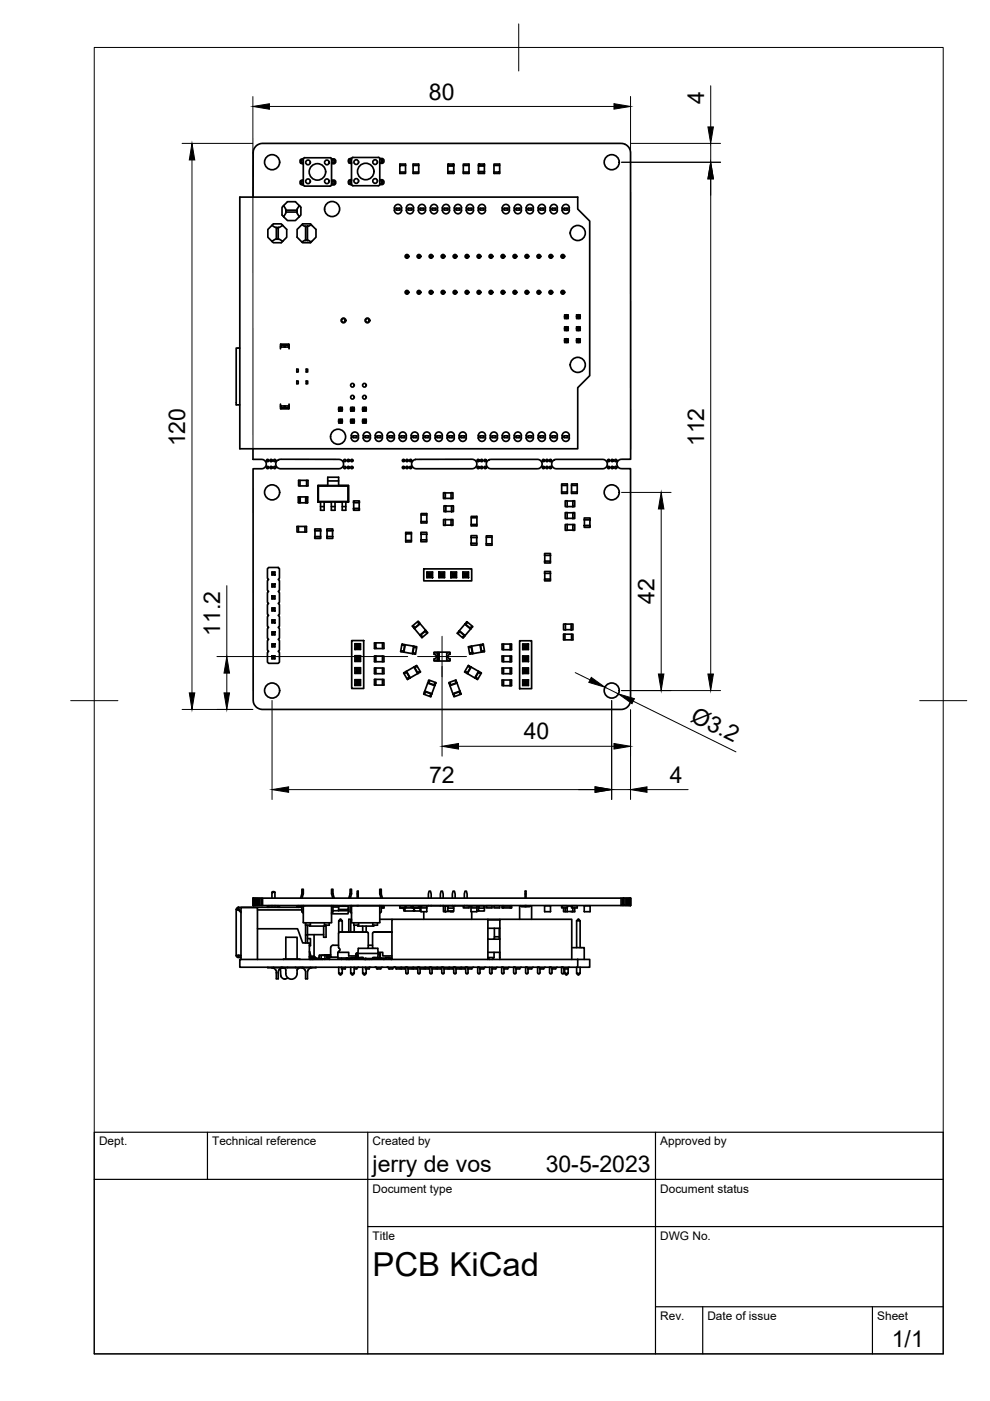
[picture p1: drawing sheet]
<svg xmlns="http://www.w3.org/2000/svg" width="210mm" height="297mm" viewBox="0 0 210 297" stroke-linecap="round" stroke-linejoin="round" font-family="sans-serif">
<defs><g id="words">
<text font-size="7" x="79" y="270.6">PCB KiCad</text>
<g font-size="4.9">
<text x="91" y="21.1">80</text>
<text x="149.3" y="22.1" transform="rotate(-90 149.3 22.1)">4</text>
<text x="39.2" y="94.6" transform="rotate(-90 39.2 94.6)">120</text>
<text x="149.3" y="94.6" transform="rotate(-90 149.3 94.6)">112</text>
<text x="138.8" y="128" transform="rotate(-90 138.8 128)">42</text>
<text x="46.7" y="134.8" transform="rotate(-90 46.7 134.8)">11.2</text>
<text x="146.2" y="152.8" transform="rotate(26 146.2 152.8)">Ø3.2</text>
<text x="111.1" y="156.8">40</text>
<text x="91" y="166">72</text>
<text x="142" y="166">4</text>
<text x="79" y="248.5">jerry de vos</text>
<text x="115.7" y="248.5">30-5-2023</text>
<text x="189.1" y="285.7">1/1</text>
</g>
<g font-size="2.5">
<text x="21" y="242.9">Dept.</text>
<text x="45" y="242.9">Technical reference</text>
<text x="79" y="242.9">Created by</text>
<text x="140" y="242.9">Approved by</text>
<text x="79" y="252.8">Document type</text>
<text x="140" y="252.8">Document status</text>
<text x="79" y="262.9">Title</text>
<text x="140" y="262.9">DWG No.</text>
<text x="140" y="279.9">Rev.</text>
<text x="150" y="279.9">Date of issue</text>
<text x="186" y="279.9">Sheet</text>
</g>
</g></defs>
<!-- layer: Visible -->
<g fill="none" stroke="#000" stroke-width=".36">
<path d="M63.7 34.6h.6M63.7 39.1h.6M64 33.9v.7M64 38.4v.7M64.3 34.6h.1M64.3 33.7v5.4l.2 .3h5.5l.3-.3a.55 .55 0 0 0 .8 0 .55 .55 0 0 0 0-.8 .55 .55 0 0 0-.8 0M64.3 33.7l.3-.2 5.4-.1 .3 .3M64.3 33.9h-.6v.6M64.3 38.4h-.6v.6M64.3 38.2a.54 .54 0 0 0-.7 .5 .54 .54 0 0 0 .7 .5M64.3 33.7a.54 .54 0 0 0-.7 .5 .54 .54 0 0 0 .7 .5M70.3 38.4h.3"/>
<path d="M70.3 33.9h.3M70.3 33.7v5.4M70.3 33.8a.54 .54 0 0 1 .8 0 .54 .54 0 0 1 0 .8 .54 .54 0 0 1-.8 0M70.6 33.9v.7M70.6 38.4v.7M70.6 38.4h.3v.7h-.6M70.6 33.9h.3v.7h-.6M73.9 38.3l.1 .7h.2M74 38.3h.5M74 34.5h.2M74.2 34.5h.3M74.2 39h.3"/>
<path d="M74.2 33.8v.7M74.2 38.3v.7M74.5 34.5h.1M74.5 33.8h-.5l-.1 .7M74.5 38.1a.54 .54 0 0 0-.6 .5 .54 .54 0 0 0 .6 .5M74.5 33.6a.54 .54 0 0 0-.6 .5 .54 .54 0 0 0 .6 .5M74.8 33.4h5.4M74.8 33.4l-.3 .3 .1 5.5 .2 .2h5.4M80.2 33.4l.3 .3v5.4l-.3 .3M80.5 33.8h.3M80.5 38.3h.1M80.5 38.3h.6v.7h-.6"/>
<path d="M80.5 38.2a.54 .54 0 0 1 .8 .1 .54 .54 0 0 1 0 .7 .54 .54 0 0 1-.8 0M80.5 33.7a.54 .54 0 0 1 .8 0 .54 .54 0 0 1 0 .8 .54 .54 0 0 1-.8 0M80.8 33.8h.3v.7h-.6M80.8 33.8v.7M80.8 38.3v.7M84.8 35.1v-.3h1.2v.3M84.8 35.1h1.2v1.7h-1.2zM84.8 36.5h1.2M87.6 35.1v-.3h1.2v.3M87.6 35.1h1.2v1.7h-1.2zM87.6 36.5h1.2M95 36.4h1.2"/>
<path d="M95 36.4v.4l1.2-.1M95 34.9v.2M95.1 36.4v.3h-.1M96.1 36.4v.3h.1M96.2 35.1v1.3M96.2 36.4h-1.2M96.2 35.2h-1.2v1.2M96.2 35.1l-1.2 .1M96.2 34.9l-1.2-.1 .1 .3M96.2 34.9h-.1v.2M96.2 34.9v.2M96.2 36.4v.3"/>
<path d="M98.2 36.5v.3h1.2v-.3M98.2 34.8h1.2v1.7h-1.2zM98.2 35.1h1.2M101.5 36.4h1.2M101.5 36.4v.4l1.2-.1M101.5 34.9v.2M101.6 36.4v.3h-.1M102.6 36.4v.3h.1M102.7 35.1v1.3M102.7 36.4h-1.2M102.7 35.2h-1.2v1.2M102.7 35.1l-1.2 .1"/>
<path d="M102.7 34.9l-1.2-.1 .1 .1v.2M102.7 34.9h-.1v.2M102.7 34.9v.2M102.7 36.4v.3M104.7 36.5v.3h1.2v-.3M104.7 34.8h1.2v1.7h-1.2zM104.7 35.1h1.2M50.8 41.8h71.7v2.5l2.5 2.6v32.8l-2.5 2.5v13h-71.7zM53.7 41.8v-9.4a2.01 2.01 0 0 1 2-2h76a2.01 2.01 0 0 1 2 2v65h-1.9a1 1 0 0 0-1 1 1 1 0 0 0 1 1h1.9v49a2.01 2.01 0 0 1-2 2h-76a1.98 1.98 0 0 1-2-2v-49h1.8a.99 .99 0 0 0 1-1 .99 .99 0 0 0-1-1h-1.9v-2.2M57.6 51.1l.1 .1M57.7 47.8l.9 .4M58.6 50.7l-.9 .5 .3 .3h1.6l1.2-1.2v-1.7l-1.2-1.1h-1.6l-1.2 1.1v1.7l.8 .8"/>
<path d="M58.6 48.2h.4v2.5h-.4zM59 50.7l.9 .5M59.9 47.8l-.9 .4M60.1 43.7l-.3 .2v1.7l1.2 1.2h1.6l.8-.8M60.1 43.6h.1M60.1 43.6l.5 1M60.2 43.6h-.1M60.2 43.6l.8-.8h1.6l.8 .8M60.6 44.6h2.4v.4h-2.4zM60.6 45l-.5 .9M63 45v.3l.5 .6M63.5 43.6l-.5 1"/>
<path d="M63.5 43.6h.1M63.5 45.9h.1M63.6 43.7l.2 .2v1.7l-.3 .3M64 47.6l.2-.1h1.6l1.2 1.1v1.7l-1.2 1.2h-1.6l-1.2-1.2v-1.7zM64 47.6l.8 .4M64.8 48h.4v3h-.4zM64.8 51l-.8 .3M65.2 51l.8 .3M66 47.6l-.8 .4M83.9 43.5a.84 .84 0 0 1 .9 .1 .84 .84 0 0 1 .3 .9 .79 .79 0 0 1-1 .7 .79 .79 0 0 1-.5-1.1zM84.8 44.2v.2M84.8 44.2l-.7-.1-.1 .3 .7 .1 .1-.1"/>
<path d="M86.4 43.5a.84 .84 0 0 1 1 .1 .84 .84 0 0 1 .3 .9 .79 .79 0 0 1-1 .7 .79 .79 0 0 1-.5-1.1zM87.3 44.2v.2M87.3 44.2l-.7-.1-.1 .3 .7 .1 .1-.1M89 43.5a.84 .84 0 0 1 .9 .1 .84 .84 0 0 1 .3 .9 .79 .79 0 0 1-1 .7 .79 .79 0 0 1-.5-1.1zM89.9 44.2v.2M89.9 44.2l-.7-.1-.1 .3 .7 .1 .1-.1M91.5 43.5a.84 .84 0 0 1 1 .1 .84 .84 0 0 1 .3 .9 .79 .79 0 0 1-1 .7 .79 .79 0 0 1-.6-1.1zM92.3 44.1l-.7 .1v.3h.7M92.3 44.1v.4M93.8 44v.6M93.8 44a.78 .78 0 0 1 1-.6 .78 .78 0 0 1 .5 1.1 .74 .74 0 0 1-.7 .8 .74 .74 0 0 1-.8-.7M94.8 44.1l-.7 .1 .1 .3h.6"/>
<path d="M94.9 44.1v.4M96.3 44v.6M96.4 44a.78 .78 0 0 1 .9-.6 .78 .78 0 0 1 .5 1.1 .74 .74 0 0 1-.6 .8 .74 .74 0 0 1-.8-.7M97.4 44.1l-.7 .1v.3h.7M97.4 44.1v.4M98.9 44v.6M98.9 44a.78 .78 0 0 1 1-.6 .78 .78 0 0 1 .5 1.1 .74 .74 0 0 1-.7 .8 .74 .74 0 0 1-.8-.7M99.3 44.2l.6-.1 .1 .3-.7 .1zM101.4 44v.6M101.4 44a.78 .78 0 0 1 1-.6 .78 .78 0 0 1 .5 1.1 .74 .74 0 0 1-.6 .8 .74 .74 0 0 1-.9-.7M101.8 44.2l.7-.1 .1 .3-.7 .1zM106.9 44.2l.7-.1 .1 .3-.7 .1z"/>
<path d="M108 44v.6M108 44a.8 .8 0 0 0-1-.6 .8 .8 0 0 0-.5 1.1 .76 .76 0 0 0 .7 .8 .76 .76 0 0 0 .8-.7M109.4 44.2l.7-.1 .1 .3-.7 .1zM110.5 44v.6M110.6 44a.8 .8 0 0 0-1.1-.6 .8 .8 0 0 0-.5 1.1 .76 .76 0 0 0 .7 .8 .76 .76 0 0 0 .9-.7M112 44.2l.6-.1 .1 .3-.7 .1zM113.1 44v.6M113.1 44a.8 .8 0 0 0-1-.6 .8 .8 0 0 0-.5 1.1 .76 .76 0 0 0 .7 .8 .76 .76 0 0 0 .8-.7M114.4 43.5a.84 .84 0 0 1 .9 .1 .84 .84 0 0 1 .3 .9 .79 .79 0 0 1-1 .7 .79 .79 0 0 1-.5-1.1zM114.5 44.2l.7-.1 .1 .3-.7 .1zM116.9 43.5a.84 .84 0 0 1 1 .1 .84 .84 0 0 1 .3 .9 .79 .79 0 0 1-1 .7 .79 .79 0 0 1-.6-1.1zM117 44.2v.2"/>
<path d="M117 44.4l.1 .1M117.1 44.1h.6l.1 .3-.7 .1M117.1 44.1l-.1 .1M119.5 43.5a.84 .84 0 0 1 .9 .1 .84 .84 0 0 1 .3 .9 .79 .79 0 0 1-1 .7 .79 .79 0 0 1-.5-1.1zM119.5 44.2v.2M119.6 44.4l.1 .1M119.7 44.1l.7 .1-.1 .3h-.6M119.7 44.1l-.1 .1M50.8 73.8h-.7v12h.7M59.5 73h1.7M59.5 73.1l1 .1v.4M59.5 73.4v-.1v.7"/>
<path d="M59.5 73.1v-.2v.5M59.5 73.1h.1M59.5 73.4l.1 .2h.7M60.3 73.2v.4h.2M61.2 73.1l-.7 .1M61.2 73.5l-.7 .1M61.2 73.4v.1M61.2 73.1h.1M61.2 73.4v-.1l.1 .7M61.2 73.1v-.2l.1 .5M62.9 78.3h.3v.6h-.3zM64.9 78.3h.3v.6h-.3z"/>
<path d="M119.7 71.8l.3 .4M119.7 69.3l.3 .3M119.7 66.8l.3 .3M119.7 72.1v.3M119.7 69.5v.3M119.7 67v.3M120 72.6h.2M120 71.9h.2M120 70h.2M120 69.3h.2M120 67.5h.2M120 66.8h.2"/>
<path d="M120 72.2l.2 .1zM120 69.6l.2 .2zM120 67.1l.2 .1zM120 72.3l-.3 .3M120 69.8l-.3 .3M120 67.2l-.3 .3M120.2 72.3l.3 .3v-.8h-.8v.8h.8M120.2 69.8l.3 .3v-.8h-.8v.8h.8M120.2 67.2l.3 .3v-.7h-.8v.7h.8M120.5 72.1v.3M120.5 69.5v.3M120.5 67v.3"/>
<path d="M120.5 71.8l-.3 .4M120.5 69.3l-.3 .3M120.5 66.8l-.3 .3M122.3 71.8h.7v.8h-.7zM122.3 69.3h.7v.8h-.7zM122.3 66.8h.7v.7h-.7zM122.3 71.8l.3 .4M122.3 69.3l.3 .3M122.3 66.8l.3 .3M122.3 67v.3M122.3 69.5v.3M122.3 72.1v.3"/>
<path d="M122.5 67.5h.3M122.5 66.8h.3M122.5 70h.3M122.5 69.3h.3M122.5 72.6h.3M122.5 71.9h.3M122.6 72.2l.1 .1zM122.6 69.6l.1 .2zM122.6 67.1l.1 .1zM122.6 69.8l-.3 .3M122.6 72.3l-.3 .3M122.6 67.2l-.3 .3"/>
<path d="M122.7 72.3l.3 .3M122.7 69.8l.3 .3M122.7 67.2l.3 .3M123 67v.3M123 69.5v.3M123 72.1v.3M123 71.8l-.3 .4M123 69.3l-.3 .3M123 66.8l-.3 .3M58.8 97.7l.7-.3h12.3a.99 .99 0 0 1 1 1 .99 .99 0 0 1-1 1h-12.3a1.01 1.01 0 0 1-1-.6 1.01 1.01 0 0 1 .3-1.1zM59.5 85.7v.6v-.2M59.5 86.2v.5v-.2"/>
<path d="M59.5 86.7h1.7M59.5 86.1h1.7M59.5 86.5h.1M60.3 86.1v.3h.2v-.3M60.3 86.4l-.8 .1M60.5 86.4l.7 .1M61.2 86.5h.1M61.3 86.2l-.1 .5v-.2M61.3 85.7l-.1 .6v-.2M62.9 80.8h.3v.6h-.3zM64.9 80.8h.3v.6h-.3zM71.8 88.9h.8v.8h-.8z"/>
<path d="M71.8 86.4l.3 .3M71.8 88.9l.3 .3M71.8 86.6v.3M71.8 89.2v.2M72 86.4h.3M72 88.9h.3M72.1 87.1h.2M72.1 89.7h.2M72.1 89.2l.2 .2zM72.1 86.7l.2 .1zM72.1 86.8l-.3 .3h.8v-.7h-.8v.7M72.1 89.4l-.3 .3"/>
<path d="M72.3 86.8l.3 .3M72.3 89.4l.3 .3M72.6 86.6v.3M72.6 89.2v.2M72.6 86.4l-.3 .3M72.6 88.9l-.3 .3M74.4 88.9h.7v.8h-.7zM74.4 88.9l.3 .3M74.4 86.4l.3 .3M74.4 86.6v.3M74.4 89.2v.2M74.6 86.4h.3"/>
<path d="M74.6 88.9h.3M74.6 87.1h.3M74.6 89.7h.3M74.7 89.2l.1 .2zM74.7 86.7l.1 .1zM74.7 86.8l-.3 .3h.7v-.7h-.7v.7M74.7 89.4l-.3 .3M74.7 91.8a.85 .85 0 0 1 1 0 .85 .85 0 0 1 .3 .9 .79 .79 0 0 1-1 .8 .79 .79 0 0 1-.5-1.1zM74.8 89.4l.3 .3M74.8 86.8l.3 .3M74.9 92.8h.6M74.9 92.8l-.1-.1 .1-.3h.7v.4"/>
<path d="M75.1 86.6v.3M75.1 89.2v.2M75.1 86.4l-.3 .3M75.1 88.9l-.3 .3M76.9 88.9h.7v.8h-.7zM76.9 86.4l.3 .3M76.9 88.9l.3 .3M76.9 86.6v.3M76.9 89.2v.2M77.1 86.4h.3M77.1 88.9h.3M77.1 87.1h.3"/>
<path d="M77.1 89.7h.3M77.2 89.2l.1 .2zM77.2 86.7l.1 .1zM77.2 86.8l-.3 .3h.7v-.7h-.7v.7M77.2 89.4l-.3 .3M77.3 86.8l.3 .3M77.3 89.4l.3 .3M77.5 92.8h.6M77.5 92.8l-.1-.1 .1-.3h.7l-.1 .4M77.6 86.6v.3M77.6 89.2v.2M77.6 86.4l-.3 .3"/>
<path d="M77.6 88.9l-.3 .3M78.5 92.3a.79 .79 0 0 0-1-.6 .79 .79 0 0 0-.5 1 .75 .75 0 0 0 .7 .9 .75 .75 0 0 0 .8-.7M78.5 92.3v.6M79.8 91.8a.85 .85 0 0 1 1 0 .85 .85 0 0 1 .3 .9 .79 .79 0 0 1-1 .8 .79 .79 0 0 1-.5-1.1zM79.9 92.5v.2M79.9 92.7l.1 .1M80 92.4h.7l-.1 .4M80 92.8h.6M80 92.4l-.1 .1M82.3 91.8a.85 .85 0 0 1 1 0 .85 .85 0 0 1 .3 .9 .79 .79 0 0 1-1 .8 .79 .79 0 0 1-.5-1.1zM82.5 92.4h.7v.4M82.5 92.8h.7"/>
<path d="M82.6 92.4v.4M84.9 91.8a.85 .85 0 0 1 .9 0 .85 .85 0 0 1 .3 .9 .79 .79 0 0 1-.9 .8 .79 .79 0 0 1-.6-1.1zM85.1 92.8h.6M85.8 92.5v.2M85.8 92.5l-.7-.1v.4M85.8 92.7l-.1 .1M87.4 91.8a.85 .85 0 0 1 1 0 .85 .85 0 0 1 .3 .9 .79 .79 0 0 1-1 .8 .79 .79 0 0 1-.5-1.1zM87.6 97.7l.7-.3h11.8a1.01 1.01 0 0 1 1 1 1.01 1.01 0 0 1-1 1h-11.8a.99 .99 0 0 1-.9-.6 .99 .99 0 0 1 .2-1.1zM87.6 92.8h.6M88.3 92.5v.2M88.3 92.5l-.7-.1v.4M88.3 92.7v.1"/>
<path d="M90 91.8a.84 .84 0 0 1 .9 0 .84 .84 0 0 1 .3 .9 .79 .79 0 0 1-.9 .8 .79 .79 0 0 1-.6-1.1zM90.2 92.8h.6M90.9 92.5v.2M90.9 92.5l-.7-.1v.4M90.9 92.7l-.1 .1M92.5 91.8a.84 .84 0 0 1 1 0 .84 .84 0 0 1 .3 .9 .79 .79 0 0 1-1 .8 .79 .79 0 0 1-.5-1.1zM92.7 92.8h.6M93.4 92.5v.2M93.4 92.5l-.7-.1v.4M93.4 92.7l-.1 .1M95.1 91.8a.84 .84 0 0 1 .9 0 .84 .84 0 0 1 .3 .9 .79 .79 0 0 1-1 .8 .79 .79 0 0 1-.5-1.1zM95.2 92.8h.7"/>
<path d="M95.9 92.5v.2M96 92.5l-.7-.1v.4M96 92.7l-.1 .1M97.6 91.8a.84 .84 0 0 1 .9 0 .84 .84 0 0 1 .3 .9 .79 .79 0 0 1-.9 .8 .79 .79 0 0 1-.6-1.1zM97.8 92.8h.6M98.4 92.4h-.7l.1 .4M98.4 92.4v.4M101.4 92.3v.6M101.4 92.3a.78 .78 0 0 1 1-.6 .78 .78 0 0 1 .5 1 .74 .74 0 0 1-.6 .9 .74 .74 0 0 1-.9-.7M101.9 92.8h.6M101.9 92.8v-.4h.6v.4M103.4 97.7l.7-.3h9.8a.99 .99 0 0 1 1 1 .99 .99 0 0 1-1 1h-9.8a.99 .99 0 0 1-.9-.6 .99 .99 0 0 1 .2-1.1z"/>
<path d="M103.9 92.3v.6M104 92.9a.75 .75 0 0 0 .7 .7 .75 .75 0 0 0 .8-.7M104 92.3a.75 .75 0 0 1 .7-.7 .75 .75 0 0 1 .8 .7M104.4 92.4h.7l-.1 .4M104.4 92.8h.6M104.4 92.4v.4M105.5 92.3v.6M107 92.8h.5M107 92.8l-.2-.1 .2-.3h.6v.4M108 92.3v.6M108 92.3a.8 .8 0 0 0-1-.6 .8 .8 0 0 0-.5 1 .76 .76 0 0 0 .7 .9 .76 .76 0 0 0 .8-.7M109.5 92.8h.6"/>
<path d="M109.5 92.8l-.1-.1 .1-.3h.7l-.1 .4M110.5 92.3v.6M110.6 92.3a.8 .8 0 0 0-1.1-.6 .8 .8 0 0 0-.5 1 .76 .76 0 0 0 .7 .9 .76 .76 0 0 0 .9-.7M112 92.8h.6M112 92.8l-.1-.1 .1-.3h.7l-.1 .4M113.1 92.3v.6M113.1 92.3a.8 .8 0 0 0-1-.6 .8 .8 0 0 0-.5 1 .76 .76 0 0 0 .7 .9 .76 .76 0 0 0 .8-.7M114.4 91.8a.84 .84 0 0 1 .9 0 .84 .84 0 0 1 .3 .9 .79 .79 0 0 1-1 .8 .79 .79 0 0 1-.5-1.1zM114.6 92.8h.6M114.6 92.8l-.1-.1 .1-.3h.6v.4M116.9 91.8a.84 .84 0 0 1 1 0 .84 .84 0 0 1 .3 .9 .79 .79 0 0 1-1 .8 .79 .79 0 0 1-.6-1.1zM117 92.5v.2"/>
<path d="M117 92.7l.1 .1M117.1 92.4h.7l-.1 .4M117.1 92.8h.6M117.1 92.4l-.1 .1M117.3 97.7l.7-.3h9.8a.99 .99 0 0 1 1 1 .99 .99 0 0 1-1 1h-9.8a.98 .98 0 0 1-1-.6 .98 .98 0 0 1 .3-1.1zM119.5 91.8a.84 .84 0 0 1 .9 0 .84 .84 0 0 1 .3 .9 .79 .79 0 0 1-1 .8 .79 .79 0 0 1-.5-1.1zM119.5 92.5v.2M119.6 92.7l.1 .1M119.7 92.4h.6v.4M119.7 92.8h.5M119.7 92.4l-.1 .1M63 111.6h1.7v1.2h-1.7z"/>
<path d="M63.3 111.6v1.2M63.3 101.8h1.7v1.2h-1.7zM63.3 105.4l-.1 1.2 .4-.1M63.3 105.4v.1h.3M63.3 105.4h.3M63.3 106.6h.3M63.6 105.4h1.2M63.6 105.4v1.2M63.6 101.8v1.2M63.6 105.4v1.2h1.2M64.7 111.6h.3v1.2h-.3M64.8 105.4l.1 1.2"/>
<path d="M64.8 105.4h.4M64.9 105.4v1.2M64.9 106.5h.3v.1M65 101.8h.3v1.2h-.3M65.2 105.4v1.2h-.3M65.2 105.4v.1h-.3M66.7 113.8h1.3v.4h-1.3zM66.8 112.6v1.2M67.4 102.9l6.4 .1M67.5 103v3.3M68 112.6h-1.3v-.5h1.3v1.7M68 106.4v1.8h.7v-1.8"/>
<path d="M68 107.4h.7M69.3 112.1h1.2v.5h-1.2zM69.3 112.6v1.6h1.2v-.4h-1.2M69.5 102h2.3M70.3 106.4v1.8h.7v-1.8M70.3 107.4h.7M70.5 112.6v1.2M71.8 102.9h2.1v3.5M71.8 102.9h-4.4v3.5h6.5M71.8 102.9v-1.7h-2.3v1.7h-2.1v3.5h6.5M72.6 106.4v1.8h.7v-1.8M72.6 107.4h.7"/>
<path d="M73.9 102.9l-.1 3.4M75 107.8h1.2v.4h-1.2zM75 106.6v1.2M76.2 106.6h-1.2v-.4h1.2v1.6M86 113.2v-.3h1.2v.3M86 113.2h1.2v1.7h-1.2zM86 114.6h1.2M89.2 114.5h1.3v.4h-1.3zM89.2 113.3v-.4h1.3l-.1 1.6M89.2 113.3h1.2M89.3 110.6v.3h1.2v-.3M89.3 108.9h1.2v1.7h-1.2z"/>
<path d="M89.3 109.2h1.2M89.3 113.3v1.2M94 104.5h.4v1.2h-.4zM94.4 105.7h1.2M94.4 110.2v1.2M94.4 104.5h1.2M94.4 111.3h1.2M94.5 107.3v1.2h-.4v-1.3l1.6 .1M94.5 108.4h1.2M95.6 104.5h.4v1.2h-.4zM95.6 110.1h.4v1.3h-.4zM95.6 110.2l-1.6-.1v1.3h.4"/>
<path d="M95.7 107.2h.4v1.3h-.4zM99.9 115.2h1.2v.4h-1.2zM99.9 111.2v.3h1.2v-.3M99.9 109.5h1.2v1.7h-1.2zM99.9 109.8h1.2M99.9 114v1.2M101.1 114h-1.2v-.4h1.2v1.6M103.1 115.3v.3h1.2v-.3M103.1 113.6h1.2v1.7h-1.2zM103.1 113.9h1.2M115.5 119h1.2v.4h-1.2zM115.5 117.8v1.2"/>
<path d="M116.7 117.8h-1.2v-.4h1.2v1.6M119.1 104.3v.3h1.2v-.3M119.1 102.6h1.2v1.7h-1.2zM119.1 102.9h1.2M120.2 108.7v1.2h-.4v-1.2h1.7M120.2 106.2v1.2h-.4v-1.2h1.7M120.2 111.2h1.3M120.2 111.2v1.2M120.2 111.2h-.4v1.2h.4M120.2 109.9h1.3M120.2 107.4h1.3M120.2 112.4h1.3"/>
<path d="M121.2 104.3v.3h1.2v-.3M121.2 102.6h1.2v1.7h-1.2zM121.2 102.9h1.2M121.5 108.7h.4v1.2h-.4zM121.5 106.2h.4v1.2h-.4zM121.5 111.2h.4v1.2h-.4zM123.9 111.4h1.2v.4h-1.2zM123.9 109.8h1.2v.4h-1.2zM123.9 110.2v1.2M125.1 110.2v1.2M56.7 120.6l.3-.3h2l.2 .3v2l-.2 .3 .2 .2v2l-.2 .3 .2 .3v2l-.2 .2 .2 .3v2l-.2 .3 .2 .2v2.1l-.2 .2 .2 .3v2l-.2 .3 .2 .2v2l-.2 .3 .2 .3v2l-.2 .2h-2l-.3-.2v-2l.3-.3-.3-.3v-2l.3-.2-.3-.3v-2l.3-.3-.3-.2v-2.1l.3-.2-.3-.3v-2l.3-.3-.3-.2v-2l.3-.3-.3-.3v-2l.3-.2-.3-.3zM57.7 139.1h.6v.6h-.6z"/>
<path d="M57.7 136.5h.6v.6h-.6zM57.7 128.9h.6v.6h-.6zM57.7 134h.6v.6h-.6zM57.7 131.4h.6v.7h-.6zM57.7 123.8h.6v.6h-.6zM57.7 126.4h.6v.6h-.6zM57.7 121.3h.6v.6h-.6zM57.7 139.7l.1-.2 .5 .2M57.7 139.1l.4 .1M57.7 136.5l.1 .2 .5-.2M57.7 128.9l.4 .1M57.7 134l.1 .1 .5-.1"/>
<path d="M57.7 131.4l.4 .2M57.7 123.8l.1 .2 .5-.2M57.7 127l.1-.2 .5 .2M57.7 126.4l.4 .1M57.7 121.3l.4 .1M57.8 136.7l-.1 .4M57.8 137l.5 .1M57.8 129l-.1 .5M57.8 134.1l-.1 .5M57.8 134.4l.5 .2M57.8 131.6l-.1 .5M57.8 124l-.1 .4"/>
<path d="M57.8 124.3l.5 .1M57.8 121.4l-.1 .5M57.8 126.5v.3M57.8 139.2v.3M57.8 129.4h.3M57.8 131.9h.3M57.8 121.7h.3M58.1 124v.3M58.1 134.1v.3M58.1 136.7v.3M58.1 129.4l.2 .1M58.1 131.9l.2 .2"/>
<path d="M58.1 121.7l.2 .2M58.3 139.1l-.2 .1v.3M58.3 128.9l-.2 .1v.4M58.3 131.4l-.2 .2v.3M58.3 126.4l-.2 .1v.3M58.3 121.3l-.2 .1v.3M74.6 135.8h2.5v10.2h-2.5zM75.2 139h1.2v1.2h-1.2zM75.2 136.5h1.2v1.2h-1.2zM75.2 139l.3 .3v.6M75.2 136.5l.3 .3h.6l.3-.3M75.5 139.3h.6v.6h-.6z"/>
<path d="M75.5 136.8h.6v.6h-.6zM75.5 136.8v.6M75.7 139.9v-.6h.2v.6M75.7 137.4v-.6h.2v.6M75.7 139.9h.2M75.7 137.3h.2M76.1 136.8v.6l.3 .3M76.1 137.4h-.6l-.3 .3M76.1 139.3v.6M76.4 139l-.3 .3h-.6M79.7 139.1h-.3v1.2h.3M79.7 139.1h1.7v1.2h-1.7z"/>
<path d="M79.7 136.3h-.3v1.2h.3M79.7 136.3h1.7v1.2h-1.7zM81.1 136.3v1.2M81.1 139.1v1.2M85.1 138.2h.4M85.4 136.6l-.1 .2 .5 .1M85.4 136.6h-.2l-.3 1.5 .2 .1M85.4 136.6l.4 .1M85.5 138.2l.1 .1M85.6 138.1l-.5-.1v.2M85.6 138.3l1.9 .3M85.8 136.7l-.3 1.5"/>
<path d="M85.8 136.7h.1l-.3 1.6M85.9 136.7l1.8 .3-.3 1.6M87.5 138.6l.4 .1M87.5 132.8l.2-.1 .3 .4M87.5 132.8l.3 .4M87.5 138.4l.5 .1-.1 .2M87.7 137l-.2 1.6M87.8 137.2l.4 .1v-.2h.2l-.3 1.6h-.2M87.8 137l.4 .1M87.8 133.2l.1 .1M87.9 133.3l1.2 1.4M88.8 131.8l-.2 .2 .3 .3"/>
<path d="M88.8 131.8l-.2-.1-1.2 1 .1 .1M88.8 131.8l.2 .4M89 132.2l-1.2 1M89 132.2l-1.1 1.1M89.1 132.3l1.2 1.3-1.3 1.1M89.1 134.7l.3 .4M89.2 134.6l.3 .3-.1 .2M89.9 120.6h10.1v2.6h-10.1zM90.2 133.8l.2 .4 .2-.1 .1 .1-1.2 1-.1-.1M90.3 133.6l-1.2 1.1M90.3 133.7l.3 .4M90.5 121.3h1.2v1.2h-1.2z"/>
<path d="M90.5 121.3l.3 .3v.6l-.3 .3M90.8 122.2h.6M90.8 121.6h.6v.6h-.6zM91.4 121.8v.2M91.4 121.6v.6l.3 .3M91.4 121.8h-.6v.2h.6M91.7 121.3l-.3 .3h-.6M92 138.4v-.1h3.4v.1M92 138.4h.7v1.6h-.7M92 138.4v.3a.48 .48 0 0 1 .5 .5 .48 .48 0 0 1-.5 .5v.3M92.8 138.4h.3v1.7h-.3zM93 121.3h1.3v1.2h-1.3z"/>
<path d="M93 121.3l.4 .3v.6M93.4 121.6h.6v.6h-.6zM93.4 121.8h.6M93.4 121.6h.6M93.4 121.8v.2M93.4 122h.6M93.9 121.8v.2M94 122.2h-.6l-.4 .3M94.3 121.3l-.3 .3v.6l.3 .3M95.4 138.4v.3a.48 .48 0 0 0-.5 .5 .48 .48 0 0 0 .5 .5v.3M95.4 138.4h-.7v1.6h.7M95.6 121.3h1.2v1.2h-1.2z"/>
<path d="M95.6 121.3l.3 .3h.6l.3-.3M95.9 121.6h.6v.6h-.6zM95.9 121.8h.6M95.9 121.6v.6M95.9 121.8v.2M95.9 122h.6M96.5 121.8v.2M96.5 121.6v.6l.3 .3M96.5 122.2h-.6l-.3 .3M97 134.1l-.1 .2 1.3 1 .1-.1-.2-.1 .3-.4M97.3 133.8l1.3 1M97.3 133.8l-.3 .3"/>
<path d="M97.5 134l-.3 .3-.2-.2M97.5 133.9v.1M98.1 121.3h1.2v1.2h-1.2zM98.1 121.3l.3 .3v.6l-.3 .3M98.4 121.6h.6v.6h-.6zM98.4 121.8h.6v.2h-.5M98.4 122.2h.6M98.5 121.8l-.1 .2M98.6 132.3l-1.3 1.5M98.6 132.3l1.2 1M98.6 134.8l-.3 .4M98.6 132.3h.1"/>
<path d="M98.9 131.9l.2 .1-.3 .4M98.9 131.9l.1-.1 1.2 1-.1 .2M98.9 131.9l-.3 .4M99 121.6v.6l.3 .3M99.3 121.3l-.3 .3h-.6M99.5 137.1h-.2l.3 1.6h.1v-.2l.4-.1M99.5 137.1v.2l.4-.1M99.8 133.4l-1.2 1.4-1.2-1.1M99.9 137l.4 1.6M99.9 137l-.4 .1M100 137l.3 1.6 1.7-.3M100.1 133l-.1-.2-.3 .4"/>
<path d="M100.1 133l-.3 .3M100.2 138.6l-.5 .1M101.8 136.7l-1.9 .3M101.8 136.7l.2 1.6 .2-.1M101.9 136.7l.3 1.5M101.9 136.7h-.1M102.1 138.1l.5-.1v.2M102.3 136.6v.2l-.4 .1M102.3 136.6h.2l.2 1.5-.1 .1M102.3 136.6l-.4 .1M102.6 138.2h-.4M106.4 136.6h1.8v1.2h-1.8z"/>
<path d="M106.4 139.1h1.8v1.2h-1.8zM106.8 136.6v1.2M106.8 139.1v1.2M108.2 136.6h.3v1.2h-.3M108.2 139.1h.3v1.2h-.3M110.2 135.9h2.5v10.1h-2.5zM110.8 139.1h1.2v1.2h-1.2zM110.8 136.5h1.2v1.2h-1.2zM110.8 139.1l.3 .3v.6l-.3 .3M110.8 137.7l.3-.3h.6l.3 .3M110.8 136.5l.3 .3v.6M111.1 139.4h.6v.6h-.6z"/>
<path d="M111.1 136.8h.6v.6h-.6zM111.1 140h.6M111.3 139.4v.6h.2v-.6M111.3 136.8v.6M111.3 137.4h.2M111.3 139.4h.2M111.3 136.9h.2M111.5 136.8v.6M111.7 139.4v.6l.3 .3M111.7 136.8v.6M112 139.1l-.3 .3h-.6M112 136.5l-.3 .3h-.6"/>
<path d="M115.5 122.8h1.2v.4h-1.2zM115.5 121.6v1.2M116.7 121.6h-1.2v-.4h1.2v1.6M119.8 134.5h-.3v1.2h.3M119.8 134.5h1.7v1.2h-1.7zM119.9 132.3h1.2M119.9 132.3v1.2M119.9 132.3h-.4v1.2h.4M119.9 133.5h1.2M121.1 132.3h.4v1.2h-.4zM121.2 134.5v1.2M75.2 141.6h1.2v1.2h-1.2z"/>
<path d="M75.2 144.1h1.2v1.2h-1.2zM75.2 141.6l.3 .3v.6M75.2 140.2l.3-.3h.6l.3 .3M75.2 144.1l.3 .3h.6l.3-.3M75.5 141.9h.6v.6h-.6zM75.5 144.4h.6v.6h-.6zM75.5 141.9h.6M75.5 144.4v.6M75.7 141.9h.2M75.7 141.9v.6M75.7 144.4h.2M75.7 144.4v.6"/>
<path d="M75.7 142.4h.2M75.7 145h.2M75.9 141.9v.6M75.9 144.4v.6M76.1 142.5h-.6l-.3 .3M76.1 144.4v.6l.3 .3M76.1 145h-.6l-.3 .3M76.4 141.6l-.3 .3v.6l.3 .3M79.7 144h-.3v1.3h.3M79.7 144h1.7v1.3h-1.7zM79.7 141.6h-.3v1.2h.3M79.7 141.6h1.7v1.2h-1.7z"/>
<path d="M81.1 141.6v1.2M81.1 144v1.3M85.7 142.6l-.1 .1 .8 1.4 .1-.1M86.1 142.4l.8 1.4M86.1 142.4l.9 1.3M86.1 142.4l-.4 .2M86.2 142.3l1.6-.9 .7 1.4M86.2 142.6l-.4 .2-.1-.2M86.8 143.6l-.4 .2 .1 .2M86.9 143.8l-.4 .2M87 143.7l-.1 .1M87.8 141.4l.8 1.4"/>
<path d="M87.9 141.5l.4-.2-.1-.2h.1l.9 1.4h-.2M88.2 141.1l-.4 .3M88.6 142.8l-1.6 .9M89 142.5l-.1-.1-.4 .2M89 142.5l-.4 .3M89.9 147l-.1 .2 1.5 .5 .1-.1M90 146.6l1.5 .6M90 146.6l1.6 .5M90 146.6l-.1 .4M90.2 146.7l-.1 .4-.2-.1M90.7 144.8l1.5 .5M90.9 144.3l-.2 .4"/>
<path d="M90.9 144.8l.2-.4-.2-.1v-.1l1.5 .5v.2M91.4 147.1l-.2 .4 .2 .1M91.5 147.2l-.1 .4M91.6 147.1l-.1 .1M92 140v.2h3.4v-.2M92.2 145.4l-1.5-.6-.6 1.7M92.2 145.3l-.6 1.8M92.4 144.9l-.2-.1-.2 .4M92.4 144.9l-.2 .4M95.2 144.9l.2 .4M96.1 147.2l.1 .4M96.2 147.1l.2 .4-.2 .1"/>
<path d="M96.7 144.3v-.1l-1.5 .5v.2l.2-.1 .2 .4M96.7 144.3l-.2 .1 .2 .4M96.7 144.3l.2 .4M96.9 144.7l.6 1.8M96.9 144.7l-1.5 .7M96.9 144.8l-1.5 .6 .6 1.7M97.4 146.7l.1 .4 .2-.1M97.5 146.5l-1.4 .7M97.5 146.5l.1 .1M97.6 146.6l-1.5 .6M97.6 146.6l.1 .4M97.7 147l.1 .2-1.5 .5-.1-.1"/>
<path d="M98.6 142.5l.4 .3M99.4 141.2l-.1-.1-.8 1.4h.1l.1-.1 .4 .2M99.4 141.2l-.1 .1 .4 .3M99.4 141.2l.4 .2M99.8 141.4l1.7 .9M99.8 141.4l-.7 1.4M99.9 141.4l-.8 1.4 1.5 .9M100.8 143.8l.3 .2M100.8 143.6l.4 .2-.1 .2M101.5 142.3l-.9 1.4 .2 .1M101.5 142.3v.1M101.5 142.6l.3 .2 .1-.2"/>
<path d="M101.5 142.4l-.7 1.4M101.5 142.4l.4 .2M101.9 142.6l.2 .1-.8 1.4-.2-.1M106.4 141.6h1.8v1.2h-1.8zM106.4 144.2h1.8v1.2h-1.8zM106.8 141.6v1.2M106.8 144.2v1.2M108.2 141.6h.3v1.2h-.3M108.2 144.2h.3v1.2h-.3M110.8 141.6h1.2v1.2h-1.2zM110.8 144.2h1.2v1.1h-1.2zM110.8 141.6l.3 .3h.6l.3-.3"/>
<path d="M110.8 145.3l.3-.3h.6l.3 .3M110.8 144.2l.3 .2v.6M111.1 141.9h.6v.6h-.6zM111.1 144.4h.6v.6h-.6zM111.1 141.9v.6M111.3 141.9v.6h.2v-.6M111.3 144.4v.6h.2v-.6M111.3 142h.2M111.3 144.5h.2M111.7 141.9v.6l.3 .3M111.7 142.5h-.6l-.3 .3M111.7 144.4v.6"/>
<path d="M112 144.2l-.3 .2h-.6M50.5 192.8h.1M50.5 192.9h.1M50.5 192.9l-.4-.1v9.8M50.5 192.4l.2 .4 .4 .5M50.5 192.9l.6 .6M50.5 192.4v.3M50.5 192.4h13.5M50.6 192.7h-.1M50.6 192.4l-.4 .2-.1 .2h.4M50.6 192.7l-.1 .2M50.6 192.8h.1"/>
<path d="M53.7 190.4v1.6M53.8 190.4v1.6M54 190.4v1.6M54.2 190.4v1.6M54.4 190.4v1.6M54.6 196.9h8.5l1.1 3h1.4v3.5M54.6 192.9h9.4M54.6 190.4v1.6M54.8 190.4v1.6M55.1 190.4v1.6M55.4 190.4v1.6M55.7 190.4v1.6"/>
<path d="M56.7 192.4v-.3h.3v.3M57 192.1h2v.3M57.7 189.2l.1-.2 .5 .2M57.7 192v.1M58.3 189.2h-.6v1.2M58.3 189.2v1.2M58.3 192v.1M59 192.1h.2v.3M63.2 192.1v.3M63.3 192l-.1 .1M63.3 192.1h.1M63.4 192l-.1 .4"/>
<path d="M64 189.6l-.3 .8M64 189.6v-1.1h.3v1.1M64 192.1h-.2M64 192.1l-1-.1v.4M64 192v1.2l.3 .3M64.3 193.6h.1M64.3 189.6l-.3 .8M64.3 192v3.7h6v-3.7M64.3 192.1h6M65.2 199h.6v1.5h-.2M65.2 196.2v2h-.4M65.2 198.2h3.4"/>
<path d="M65.2 198.2v1.7M65.6 196.2v.1M65.8 195.7v.5h-1v-.5v4.2M66.6 198.2v4.6M68.8 195.7v.5h1v-.5M69 196.2l-.1 .1h-3.3M69.1 196.2v2.5h-.5v-2.4M70.3 189.5v-1h.3v1.1M70.3 193.6h.1M70.3 189.5v.1M70.3 189.6l.3 .8M70.6 192v1.2l-.3 .3"/>
<path d="M70.6 192.1h1.2v1M70.6 193.1h1.2M70.6 192.3h1.2M70.6 189.6l.3 .8M71.8 197.9v3M71.8 192.1h2l.1 .7h-2.1M71.8 195.2l.3-.3 .5 .3M72.2 197.6l-.3 .1-.1 .2M72.2 197.6h5.6M72.6 197.6v-2.4h-.8v2.6M72.6 192.1h.7M73.9 193.1l-.1 .6h-3.5"/>
<path d="M73.9 192.8v.3h-2.1M74.2 189.6l-.2 .8M74.2 189.6v-1.1h.3v1.1M74.2 192v1.2l.3 .3M74.5 193.6h.1M74.5 189.6l-.2 .8M74.5 195.2h-.1v2.4M74.5 192v3.7h6v-3.7M74.5 192.1h6M74.5 194.9h-.5v2.7M74.5 195l-.1 .2M75 195.7v.5h1v-.5"/>
<path d="M75.1 196.2v1.4M75.7 189.5v.9M75.7 192v.1M75.8 196.2a1.52 1.52 0 0 0 1.4 .1h2l.1-.1M75.9 189.5h-.2v-.6h.2v1.5M75.9 192v.1M76.9 196.3v1.3M77.6 196.3l.1 1.3h-5.5M77.8 197.6l.3 .3-.1 3.2M79 197.9v3M79 195.7v.5h1v-.5M79.3 196.2h.1"/>
<path d="M79.4 197.6h3.7h-3.9l-.2 .3M80.5 194.9h2.6M80.5 193.6h.1M80.5 189.6l.3 .8M80.8 192.1h.6v.4h-.6M80.8 192v1.2l-.3 .3M80.8 189.6l.3 .8M80.8 189.6v-1.1h-.3l.1 1.1M84.8 192.1h1.2v.4h-1.2zM85 192.5h.8M85.2 192.5h.1M85.8 192.5l.1 .7h-.3v-.7"/>
<path d="M86 192.1h.1M86 192.1v.4h1.2v-.4M86 192.1h1.2M87.2 192.1h.1M87.2 192.1h.2v.4M87.4 192.5h1.5M87.6 192.1h-.2M87.6 192.1v.4h1.2M87.6 192.1h1.2M87.7 193.2h.2M87.8 192.5l-.1 .7h-1.8M87.8 192.6v.6"/>
<path d="M88.7 192.5h.1M88.8 192.1h.4M88.8 192.5h.2l.1 .7h-1.2l-.1-.7M88.8 192.1v.4M88.8 192l.1 .1M89.1 193.2h.1M89.2 192.1l.1 1.2M89.3 193.3h1.1M89.3 192.1h.1M89.9 193.3v1.6M90.5 192.1v.4M90.5 192.1h-1.2v.4h1.2"/>
<path d="M90.5 192.1h3.5M90.5 192.5v.8M90.5 193.2v.1M90.8 190.4l.2-1.5h.3l.1 1.5M90.8 192v.1M91.4 192v.1M93.4 190.4l.1-1.5h.3l.2 1.5M93.4 192v.1M94 192v.1M94 192.1h.4v1.2h-.4zM94.4 192.1h.1M94.4 192.1h.6"/>
<path d="M94.5 193.3h-.1M94.5 192.1h.5M95 192.5v.7h1.2v-.7M95 192.1h1.2v.4h-1.2zM95.6 193.2v.1M95.9 190.4l.2-1.5h.3l.1 1.5M95.9 192v.1M96 193.2v.1h-1.6M96.1 193.2l-.1 .1M96.2 192.1h2M96.5 192v.1M98.2 192.1h1.2v.4h-1.2z"/>
<path d="M98.4 190.4l.2-1.5h.3l.1 1.5M98.4 192v.1M99 192v.1M99.4 192.1h.5v1.2M99.9 193.3h1.2M100 193.3v1.6M101.1 192.1v.4M101.1 192.1h-1.2v.4h1.2M101.1 192.5v.8M101.1 193.2h.4M101.1 192.1h.4M101.5 192.1h1.2v.4h-1.2z"/>
<path d="M101.5 192v.1M102.7 192v1.2h-1.2v-.7M103.1 192.1h1.2v.4h-1.2zM103.4 196.8h2.5M103.4 194.9h2.6M103.4 199.1h2.6M103.4 195h2.6M103.5 199.1h.1M104.7 192.1h1.2v.4h-1.2zM104.8 196.8v2.1M104.8 198.6h1.1M104.8 198.9l-.2 .2"/>
<path d="M105.9 198.9l.1 .2M106 196.8h-.1v2.1M106.4 192.1v.4M106.5 192.4v.1M106.5 192.5h1.7M106.5 192v.1M108.2 192.1h.2M108.2 192.5h.2M108.2 192l-1.7 .1M108.4 192l.1 .1M108.5 192.1v.4M108.5 192.4l-.1 .1"/>
<path d="M110.2 194.9v-2.8h.4v.1h1.7v-.1h.4v2.8M111.3 189.5h.2v.9M111.3 192v.2M111.5 189.5v-.6h-.2v1.5M111.5 192v.2M115.5 192.1v1.2M115.5 193.2v.1M115.5 193.3h1.2M116.7 192.1h-1.2M116.7 192.1v1.2M116.7 193.2v.1M119.1 192.1h1.2v.4h-1.2z"/>
<path d="M119.5 192.5v.8h.3M119.8 192.5v.8h.4M120.2 192.5v.8h1.3M120.3 192.1h.9M121.1 193.3h.4M121.2 192.1h1.2v.4h-1.2zM121.2 192.1h-.1M121.5 192.5v.8h.4v-.8M122.3 195.2h.7v5.7M122.3 195.2l.3-.3 .4 .3M122.3 195.2v5.7M123.9 193.3h1.2"/>
<path d="M125.1 193.3v-1.2h-1.2v1.2M125.1 193.2v.1M131.7 190.4h-78.1v1.6h78.1M132 190.4h.2v1.6h-.2zM132 190.4h-.3v1.6h.3M132.2 190.4h.3v1.6h-.3M132.5 190.4h1.2v1.6h-1.2M132.8 190.4v1.6M133 190.4v1.6M133.2 190.4v1.6M133.4 190.4v1.6M133.5 190.4v1.6"/>
<path d="M133.6 190.4v1.6M133.7 190.4v1.6M50.1 202.6l.2 .3 .2 .1M50.1 202.6h1M50.4 202.6h.1M50.5 203h.6M50.5 202.6h.6M50.8 203.4h71.7v1.7h-71.7zM51.1 203.4v-11h3.5v11M56.8 205.1l.8 .1M57.6 205.2h.1M58 205.2h1.8"/>
<path d="M58 205.2h-.3l.7 .4 .2 .6M58 205.1v.1M58.6 206.2v1.3h.4v-1.3M59.5 205.3l.1 1.8M59.6 207.1l.4 .4 .5 .1M59.6 205.1v.1M59.8 205.2h.3M59.8 205.1v.1M59.9 205.2l-.7 .4-.2 .6M60 205.2h-.1M60.1 203.4h3.5M60.1 205.2h.1"/>
<path d="M60.1 205.2l.3 .1 .2 .3a2.43 2.43 0 0 0 .5 1.8 1.27 1.27 0 0 0 1.5-.1 1.27 1.27 0 0 0 .4-1.4v-.4l.5-.3M60.2 205.2h.8M60.2 205.2h-.1M60.6 203.3v-4.6h2.4v4.6M61 205.1l1.6 .1M61 207.3l-.5 .3M62.6 205.1l.8 .1M63.2 205.3v.1h-.1M63.4 205.2h.1M63.5 205.2h.1M63.8 205.1l-.3 .1M63.8 205.2h.2"/>
<path d="M64 205.2l.5 .3 .3 .5M64.2 205.1h1.6M64.2 205.2h-.2M65.6 203.3l.2 .1M65.6 202.8h.3l-.3 .1M65.6 201.8l.3 1M65.8 203.3l.3 .1M65.8 205.2h.2M65.9 203.3h.1M65.9 203h.5M65.9 202.7h.5M65.9 202.9l-.1 .5"/>
<path d="M66 205.2l-.5 .2a2.18 2.18 0 0 0-.3 2v.1h-.4v-1.5M66.2 205.2h-.2M66.2 203.1l.3 .2M66.2 203v.4M66.2 203.3h.6M66.2 203.1h.1M66.3 203.4h2M66.4 203h.1M66.4 203l.2 .1M66.5 202.7l.5 .4M66.5 203h.1M66.5 203.1l.4 .3"/>
<path d="M67 205.1l-.8 .1M67 203.1l.1 .1M67.1 203.2l.6 .1M67.7 202.6l-.2 .6M67.7 203.3l.1 .1M67.7 203.3h.4M67.7 203.3h.1M68.1 202.5l.8 .1M68.1 202.6v.7M68.1 202.5l-.4 .1M68.1 203.3h.8M68.1 203.3v.1"/>
<path d="M68.4 203.3h-.1M68.4 202.5h.1M68.8 202.5h1.3h-1.7M68.8 203.3h.1M68.9 203.3v.1M68.9 203.3h.9M69.3 202.5h-.4v.8M69.3 202.5v.1M69.3 202.6v.2h.5h-.5l.7 .1M69.3 202.6h.2M69.3 202.8l.3 .4 .2 .1M69.6 203.3h.2"/>
<path d="M69.8 203.3h.1M69.9 202.6l.1 .3M70 202.6l-.5-.1v.3M70 202.8h-.2M70.1 202.8v.1M70.1 200.9l-.1 2M71.6 202.9h-1.8v.5M71.8 200.4a2.01 2.01 0 0 0-1.6 .3l-.1 .2M71.8 201.9h.1M71.8 200.9a.55 .55 0 0 1 0 .9M71.8 205.1v1.3h.8v-1M71.8 206.4l.3 .3 .5-.3"/>
<path d="M72.4 205.1v.3h.8v-.3M72.4 203.1v.3M73.4 203.4h.6M73.4 203.1v.3M73.6 203.1h.1M73.6 203.1l-.2 .1M73.7 203.3l.1 .1M73.7 203.1v.2M74 203.1l.2 .2M74.4 205.1v1.3h.7v-1.3M74.4 206.4l.3 .3 .4-.3M74.4 203.1l-.1 .2z"/>
<path d="M74.6 203.1h.7M74.6 203l-.2 .3 .1-.2M74.7 203.3l-.5 .1M74.7 203.3l2.5 .1M74.7 203.3v.1M75.1 205.4h.5M75.3 203.1v.1M75.3 203.1h.1M75.4 203.1l-.2 .2M75.4 202.7h-1.5v-.8h-2.3v1.2h3M75.4 203h.2M75.4 203v.1"/>
<path d="M75.6 202.7h.3M75.6 203l1.2 .1M75.7 202h.2M75.7 202l-.2 .2-.1 .8M75.9 202.2l-.3 .1v.7M75.9 202.1h4.3M76 201.1h4.1v1.9h-1.1v.2h-2v-.2h-1.1zM76 205.1l-.3 .3M76.8 203.1l.3 .2M76.8 203.1h.2M76.9 205.1v1.3h.7v-1M76.9 206.4l.3 .3 .4-.3"/>
<path d="M77.4 203.4h.2M77.4 203.2v.2M77.5 203.3h.1M77.5 205.1v.3h.8v-.3M77.5 203.3l.9 .1M77.5 203.2v.1M77.5 203.2l1.4 .1M78 203.3l.2 .1M78.1 200.4h.9M78.5 205.1l-.2 .1M78.9 203.3l2.5 .1M78.9 203.3v.1"/>
<path d="M79 200.9l.1 .2M79 203.1h.2M79.2 203.1v.1M79.2 203.1l-.3 .2M79.2 203.1h.1M79.6 205.1l.3 .3M79.9 205.4h.8M80.2 201.9h1v.8h1.9M80.2 202.2h.1M80.2 202h.1M80.3 202l.3 .2v.8h-.2l-.1-.8M80.4 203l-1.2 .1"/>
<path d="M80.6 203.1l.2 .2 .1-.2M80.6 203.1h1.2M80.6 203.1h.1M80.6 203l.1 .1M81.1 205.1l-.4 .3M81.4 203.4h1.5M81.8 203v.1M81.8 203l-.2 .3M81.8 203l.7 .1M82.1 205.1l.4 .3M82.5 205.4h.7M82.5 203l.2 .3"/>
<path d="M82.5 203.1h.6M82.8 203.1l-.2 .2M83 203.3l-.1 .1M83.1 203.4v-8.5h20.3v8.5M83.1 203.3l-.1 .1M83.6 205.1l-.3 .3M83.6 205.1l.4 .3M84 205.4h.8M84.9 205.2l.1 .2M85 205.4h.8M85.1 205.1l-.3 .3M85.8 205.4l.2-.3v1.1l.3 .3 .2-.3v-.8h.8"/>
<path d="M86.2 205.1l.3 .3M87.4 205.2l.1 .2M87.5 205.4h.8M87.7 205.1l-.4 .3M88.4 205.4l.2-.3v1.1l.2 .3 .3-.3v-.8h.8M88.7 205.1l.4 .3M90 205.2l.1 .2M90.1 205.4h.8M90.2 205.1l-.3 .3M90.9 205.4l.2-.3v1.2M91.1 206.2l.3 .3 .2-.3M91.3 205.1l.3 .3"/>
<path d="M92.4 205.4h-.8v.9M92.5 205.2l.1 .2M92.6 205.4h.8M92.8 205.1l-.4 .3M93.4 205.4l.3-.3 .1 1.3 .1 .1 .3-.3M93.8 205.1l.3 .3M94.9 205.4h-.8v.9M95.1 205.2l.1 .2M95.2 205.4h.7M95.3 205.1l-.3 .3M96 205.4l.2-.3 .1 1.3 .2 .1 .2-.3M96.3 205.1l.4 .3"/>
<path d="M97.5 205.4h-.8v.9M97.6 205.2l.1 .2M97.7 205.4h.8M97.8 205.1l-.3 .3M98.5 205.4l.2-.3 .1 1.1 .2 .3 .3-.3-.1-.8h.8M98.9 205.1l.3 .3M100.4 205.1l-.4 .3M101.3 205.1v1.1l.2 .3 .3-.3v-.8h.8M101.4 205.1l.4 .3M102.9 205.1l-.3 .3M103.4 201.9h2.5l.1 1.2M103.4 203h1.4"/>
<path d="M103.4 203.1l.4 .3M103.8 205.1v1.1l.3 .3 .2-.3v-1.1M104.3 205.4h.8M104.8 201.9v1.1l-.4 .4M105.5 205.1l-.4 .3M105.9 203h.1M106 203.4v-8.5h15.2v8.5M106.4 205.1v1.1l.2 .3 .3-.3-.1-.8h.9M106.5 205.1l.3 .3M108 205.1l-.3 .3M108.9 205.1v1.1l.3 .3 .2-.3v-.8h.8M109 205.1l.4 .3"/>
<path d="M110.5 205.1l-.3 .3M111.4 205.1v1.2M111.6 205.1l.3 .3M112.7 205.4h-.7l-.1 1-.2 .1-.2-.3M113.1 205.1l-.4 .3M114 205.1v1.2M114.1 205.1l.4 .3M115.3 205.4h-.8l-.1 1-.2 .1-.2-.3M115.6 205.1l-.3 .3M116.5 205.1v1.2M116.7 205.1l.3 .3M117 205.4h.8"/>
<path d="M117 205.4v1l-.2 .1-.3-.3M118.2 205.1l-.4 .3M119.1 205.1v1.2M119.2 205.1h.1M119.2 205.1l.3 .3M119.5 205.4h.9M119.6 205.4l-.1 1-.2 .1-.2-.3M119.7 206.4l.3 .3 .5-.3M120.5 205.2v1.2h-.8v-1M120.7 205.1l-.3 .3M121.2 200.9h2.7v2.5M122.3 205.1v1.3h.7v-1.3"/>
<path d="M122.3 206.4l.3 .3 .4-.3M122.5 203.4h2.5v1.7h-2.5"/>
<circle cx="57.7" cy="34.4" r="1.6"/>
<circle cx="65.3" cy="34.4" r=".5"/>
<circle cx="65.3" cy="38.4" r=".5"/>
<circle cx="67.3" cy="36.4" r="1.75"/>
<circle cx="69.3" cy="38.4" r=".5"/>
<circle cx="69.3" cy="34.4" r=".5"/>
<circle cx="75.5" cy="34.4" r=".5"/>
<circle cx="75.5" cy="38.4" r=".5"/>
<circle cx="77.5" cy="36.4" r="1.75"/>
<circle cx="79.5" cy="38.4" r=".5"/>
<circle cx="79.5" cy="34.4" r=".5"/>
<circle cx="129.7" cy="34.4" r="1.6"/>
<circle cx="70.4" cy="44.3" r="1.6"/>
<circle cx="86.3" cy="54.4" r=".39"/>
<circle cx="86.3" cy="54.4" r=".24"/>
<circle cx="88.8" cy="54.4" r=".39"/>
<circle cx="88.8" cy="54.4" r=".24"/>
<circle cx="91.4" cy="54.4" r=".39"/>
<circle cx="91.4" cy="54.4" r=".24"/>
<circle cx="93.9" cy="54.4" r=".39"/>
<circle cx="93.9" cy="54.4" r=".24"/>
<circle cx="96.5" cy="54.4" r=".39"/>
<circle cx="96.5" cy="54.4" r=".24"/>
<circle cx="99" cy="54.4" r=".39"/>
<circle cx="99" cy="54.4" r=".24"/>
<circle cx="101.5" cy="54.4" r=".39"/>
<circle cx="101.5" cy="54.4" r=".24"/>
<circle cx="104.1" cy="54.4" r=".39"/>
<circle cx="104.1" cy="54.4" r=".24"/>
<circle cx="106.6" cy="54.4" r=".39"/>
<circle cx="106.6" cy="54.4" r=".24"/>
<circle cx="109.2" cy="54.4" r=".39"/>
<circle cx="109.2" cy="54.4" r=".24"/>
<circle cx="111.7" cy="54.4" r=".39"/>
<circle cx="111.7" cy="54.4" r=".24"/>
<circle cx="114.2" cy="54.4" r=".39"/>
<circle cx="114.2" cy="54.4" r=".24"/>
<circle cx="116.8" cy="54.4" r=".39"/>
<circle cx="116.8" cy="54.4" r=".24"/>
<circle cx="119.3" cy="54.4" r=".39"/>
<circle cx="119.3" cy="54.4" r=".24"/>
<circle cx="122.5" cy="49.4" r="1.6"/>
<circle cx="72.8" cy="67.9" r=".5"/>
<circle cx="72.8" cy="67.9" r=".39"/>
<circle cx="77.9" cy="67.9" r=".5"/>
<circle cx="77.9" cy="67.9" r=".39"/>
<circle cx="86.3" cy="62" r=".39"/>
<circle cx="86.3" cy="62" r=".24"/>
<circle cx="88.8" cy="62" r=".39"/>
<circle cx="88.8" cy="62" r=".24"/>
<circle cx="91.4" cy="62" r=".39"/>
<circle cx="91.4" cy="62" r=".24"/>
<circle cx="93.9" cy="62" r=".39"/>
<circle cx="93.9" cy="62" r=".24"/>
<circle cx="96.5" cy="62" r=".39"/>
<circle cx="96.5" cy="62" r=".24"/>
<circle cx="99" cy="62" r=".39"/>
<circle cx="99" cy="62" r=".24"/>
<circle cx="101.5" cy="62" r=".39"/>
<circle cx="101.5" cy="62" r=".24"/>
<circle cx="104.1" cy="62" r=".39"/>
<circle cx="104.1" cy="62" r=".24"/>
<circle cx="106.6" cy="62" r=".39"/>
<circle cx="106.6" cy="62" r=".24"/>
<circle cx="109.2" cy="62" r=".39"/>
<circle cx="109.2" cy="62" r=".24"/>
<circle cx="111.7" cy="62" r=".39"/>
<circle cx="111.7" cy="62" r=".24"/>
<circle cx="114.2" cy="62" r=".39"/>
<circle cx="114.2" cy="62" r=".24"/>
<circle cx="116.8" cy="62" r=".39"/>
<circle cx="116.8" cy="62" r=".24"/>
<circle cx="119.3" cy="62" r=".39"/>
<circle cx="119.3" cy="62" r=".24"/>
<circle cx="122.5" cy="77.4" r="1.6"/>
<circle cx="56.7" cy="99.1" r=".24"/>
<circle cx="56.7" cy="97.6" r=".24"/>
<circle cx="57.5" cy="97.6" r=".24"/>
<circle cx="57.5" cy="99.1" r=".24"/>
<circle cx="58.2" cy="99.1" r=".24"/>
<circle cx="58.2" cy="97.6" r=".24"/>
<circle cx="71.7" cy="92.6" r="1.6"/>
<circle cx="73.1" cy="99.1" r=".24"/>
<circle cx="73.1" cy="97.6" r=".24"/>
<circle cx="73.9" cy="97.6" r=".24"/>
<circle cx="73.9" cy="99.1" r=".24"/>
<circle cx="74.6" cy="99.1" r=".24"/>
<circle cx="74.6" cy="97.6" r=".24"/>
<circle cx="74.7" cy="81.7" r=".39"/>
<circle cx="74.7" cy="84.2" r=".39"/>
<circle cx="77.3" cy="84.2" r=".39"/>
<circle cx="77.3" cy="81.7" r=".39"/>
<circle cx="85.5" cy="99.1" r=".24"/>
<circle cx="85.5" cy="97.6" r=".24"/>
<circle cx="86.3" cy="99.1" r=".24"/>
<circle cx="86.3" cy="97.6" r=".24"/>
<circle cx="87" cy="99.1" r=".24"/>
<circle cx="87" cy="97.6" r=".24"/>
<circle cx="101.4" cy="97.6" r=".24"/>
<circle cx="101.4" cy="99.1" r=".24"/>
<circle cx="102.1" cy="99.1" r=".24"/>
<circle cx="102.1" cy="97.6" r=".24"/>
<circle cx="102.9" cy="99.1" r=".24"/>
<circle cx="102.9" cy="97.6" r=".24"/>
<circle cx="115.2" cy="99.1" r=".24"/>
<circle cx="115.2" cy="97.6" r=".24"/>
<circle cx="116" cy="99.1" r=".24"/>
<circle cx="116" cy="97.6" r=".24"/>
<circle cx="116.7" cy="97.6" r=".24"/>
<circle cx="116.7" cy="99.1" r=".24"/>
<circle cx="129" cy="99.1" r=".24"/>
<circle cx="129" cy="97.6" r=".24"/>
<circle cx="129.8" cy="99.1" r=".24"/>
<circle cx="129.8" cy="97.6" r=".24"/>
<circle cx="130.5" cy="99.1" r=".24"/>
<circle cx="130.5" cy="97.6" r=".24"/>
<circle cx="57.7" cy="104.4" r="1.6"/>
<circle cx="129.7" cy="104.4" r="1.6"/>
<circle cx="57.7" cy="146.4" r="1.6"/>
<circle cx="129.7" cy="146.4" r="1.6"/>
</g>
<g fill="#000">
<circle cx="80.8" cy="38.3" r=".18"/>
<circle cx="89.3" cy="192.1" r=".18"/>
<circle cx="99.9" cy="192.1" r=".18"/>
<circle cx="50.5" cy="202.6" r=".18"/>
<circle cx="70" cy="202.8" r=".18"/>
<circle cx="76" cy="205.1" r=".18"/>
<circle cx="78.5" cy="205.1" r=".18"/>
<circle cx="79.6" cy="205.1" r=".18"/>
<circle cx="81.1" cy="205.1" r=".18"/>
<circle cx="82.1" cy="205.1" r=".18"/>
<circle cx="83.6" cy="205.1" r=".18"/>
<circle cx="85.1" cy="205.1" r=".18"/>
<circle cx="86.2" cy="205.1" r=".18"/>
<circle cx="87.7" cy="205.1" r=".18"/>
<circle cx="88.7" cy="205.1" r=".18"/>
<circle cx="90.2" cy="205.1" r=".18"/>
<circle cx="91.2" cy="205.1" r=".18"/>
<circle cx="92.8" cy="205.1" r=".18"/>
<circle cx="93.8" cy="205.1" r=".18"/>
<circle cx="95.3" cy="205.1" r=".18"/>
<circle cx="96.3" cy="205.1" r=".18"/>
<circle cx="97.8" cy="205.1" r=".18"/>
<circle cx="98.9" cy="205.1" r=".18"/>
<circle cx="100.4" cy="205.1" r=".18"/>
<circle cx="101.4" cy="205.1" r=".18"/>
<circle cx="102.9" cy="205.1" r=".18"/>
<circle cx="105.5" cy="205.1" r=".18"/>
<circle cx="106.5" cy="205.1" r=".18"/>
<circle cx="108" cy="205.1" r=".18"/>
<circle cx="109" cy="205.1" r=".18"/>
<circle cx="110.5" cy="205.1" r=".18"/>
<circle cx="111.6" cy="205.1" r=".18"/>
<circle cx="113.1" cy="205.1" r=".18"/>
<circle cx="114.1" cy="205.1" r=".18"/>
<circle cx="115.6" cy="205.1" r=".18"/>
<circle cx="116.6" cy="205.1" r=".18"/>
<circle cx="118.2" cy="205.1" r=".18"/>
<circle cx="119.2" cy="205.1" r=".18"/>
<circle cx="120.7" cy="205.1" r=".18"/>
</g>
<!-- layer: BORDER -->
<path d="M20 10.1h180v276.9h-180zM110 5.1v10M15 148.6h10M195 148.6h10" fill="none" stroke="#000" stroke-width=".21"/>
<!-- layer: TITLEBLOCK -->
<path d="M20 240.1h180v46.9h-180zM20 250h180M44 240.1v9.9M78 240.1v46.9M139 240.1v46.9M78 260.1h122M139 277.1h61M149 277.1v9.9M185 277.1v9.9" fill="none" stroke="#000" stroke-width=".25"/>
<!-- layer: FD_Dimensions -->
<g fill="none" stroke="#000" stroke-width=".21">
<path d="M150.7 18.2v8.7M38.6 30.4h15M40.7 33.9v113M53.6 20.5v74.8M57.1 22.6h73.1M131.8 34.4h21M133.7 20.5v74.8M133.8 30.4h19M150.7 30.4v4M150.7 37.9v105M131.8 104.4h10.5M140.2 107.9v35"/>
<path d="M46 139.2h40.4M48.1 124.2v15M38.6 150.4h15M48.1 142.7v4.2M57.7 148.5v21M93.7 141.3v19M97.2 158.2h33M122 142.6l3.1 1.6M128.2 145.7l2.9 1.4M129.7 148.5v21M131.8 146.4h21M133.7 150.5v19"/>
<path d="M134.3 148.7l21.7 10.7M61.2 167.4h65M129.7 167.4h4M137.2 167.4h8.7"/>
</g>
<g fill="#000" stroke="#000" stroke-width=".21">
<path d="M40.7 30.4l.6 3.5h-1.2zM53.6 22.6l3.5-.6v1.2zM130.2 22l3.5 .6-3.5 .5zM150.7 34.4l.6 3.5h-1.2zM150.1 26.9h1.2l-.6 3.5zM140.2 104.4l.6 3.5h-1.2zM40.1 146.9h1.2l-.6 3.5zM47.5 146.9h1.2l-.6 3.5zM48.1 139.2l.6 3.5h-1.2zM93.7 158.2l3.5-.6v1.2zM125.4 143.6l2.8 2.1-3.4-1zM130.2 157.6l3.5 .6-3.5 .6z"/>
<path d="M131.1 147.1l3.4 1-.5 1.1zM139.6 142.9h1.2l-.6 3.5zM150.1 142.9h1.2l-.6 3.5zM57.7 167.4l3.5-.6v1.2zM126.2 166.8l3.5 .6-3.5 .6zM133.7 167.4l3.5-.6v1.2z"/>
</g>
<!-- layer: Smart Centers -->
<path d="M88.5 139.2h10.4M93.7 134.9v8.6" fill="none" stroke="#000" stroke-width=".21"/>
<use href="#words"/>
</svg>
